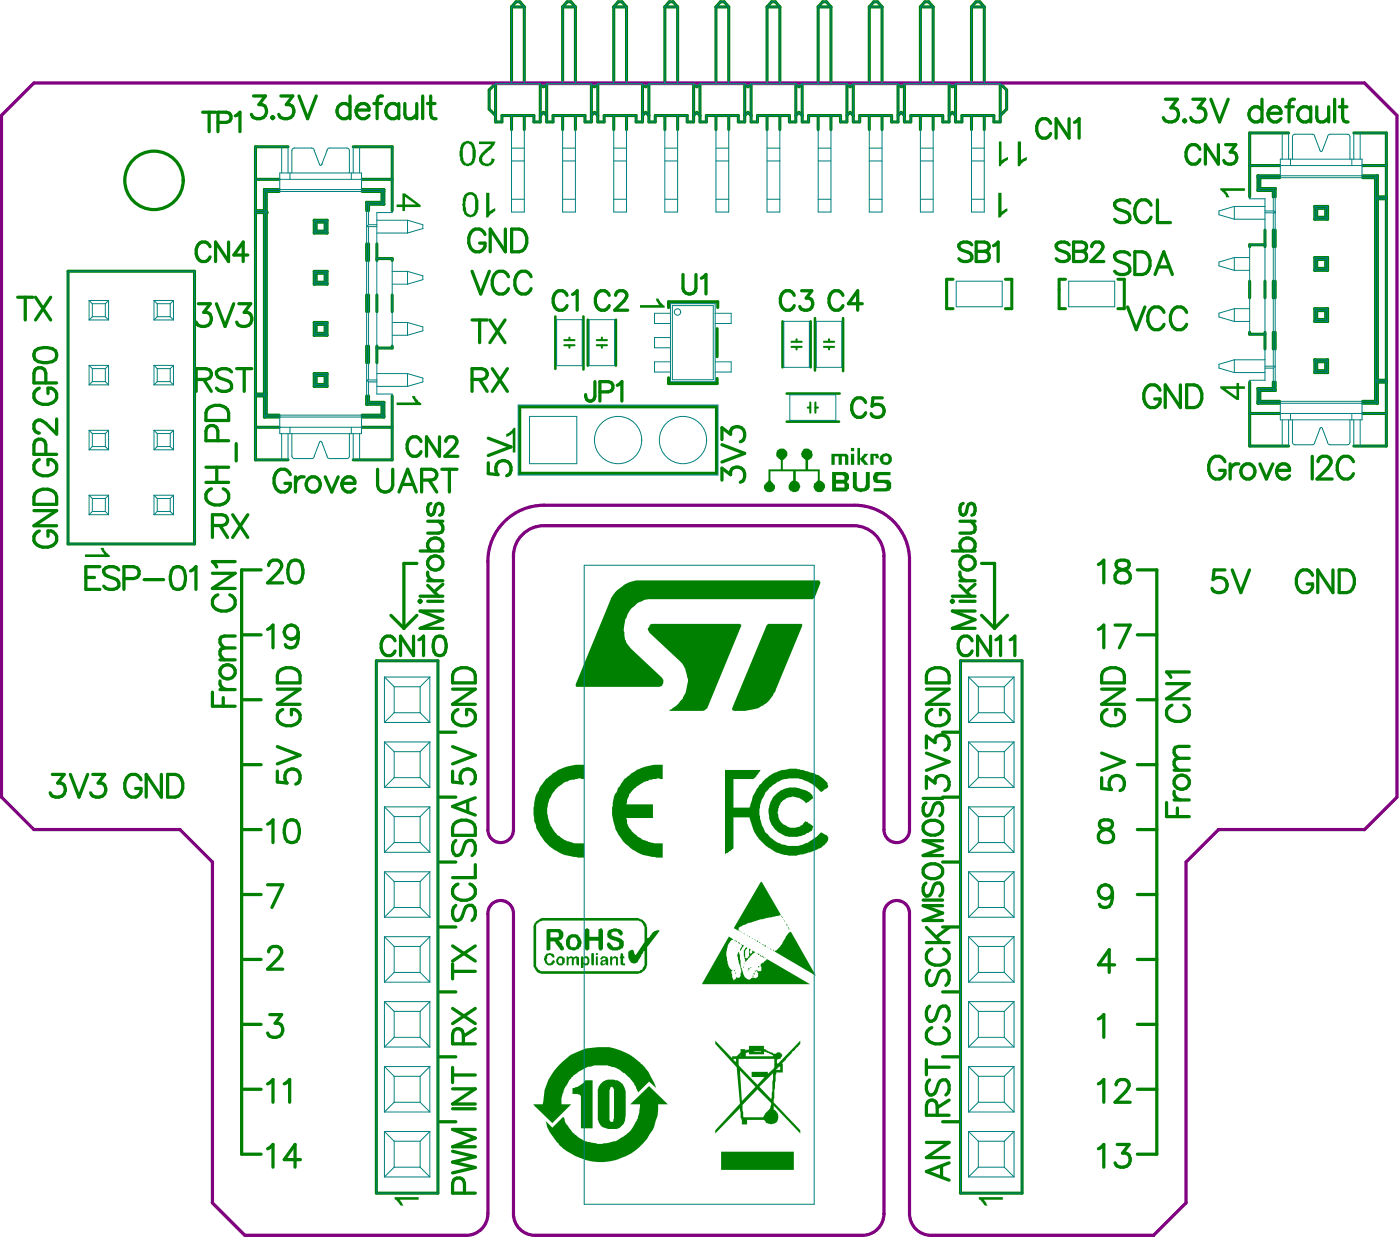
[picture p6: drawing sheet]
<svg xmlns="http://www.w3.org/2000/svg" width="182mm" height="161mm" viewBox="0 0 182 161" stroke-linecap="round" stroke-linejoin="round" font-family="sans-serif">
<g fill="none" stroke="#008000" stroke-width=".4">
<path d="M37.5 19.1h-4.2v40.8h4.2M46 19.1h5.1v8.3M64.6 10.9v5h.8v-.9h4.2v.9h.8v-5M64.6 10.9h5.8M64.6 10.9l-.9 .8v2.5l.9 .8M66.6 .9h1.7M66.6 .9l.6-.7h.5l.6 .7M66.6 .9v10M66.6 15v1.9M68.3 .9v10M68.3 15v1.9M70.4 15l.4-.4 .4 .4"/>
<path d="M70.4 10.9l.4 .4 .4-.4M71.2 10.9v5h.8v-.9h4.2v.9h.8v-5M71.2 10.9h5.8M73.3 .9h1.7M73.3 .9l.6-.7h.5l.6 .7M73.3 .9v10M73.3 15v1.9M75 .9v10M75 15v1.9M77 10.9l.5 .4 .4-.4M77 15l.5-.4 .4 .4M77.9 10.9v5h.8v-.9h4.2v.9h.8v-5"/>
<path d="M77.9 10.9h5.8M80 .9h1.6M80 .9l.5-.7h.5l.6 .7M80 .9v10M80 15v1.9M81.6 .9v10M81.6 15v1.9M83.7 10.9l.4 .4 .4-.4M83.7 15l.4-.4 .4 .4M84.5 10.9v5h.9v-.9h4.1v.9h.9v-5M84.5 10.9h5.9M86.6 .9h1.7"/>
<path d="M86.6 .9l.6-.7h.5l.6 .7M86.6 .9v10M86.6 15v1.9M88.3 .9v10M88.3 15v1.9M90.4 10.9l.4 .4 .4-.4M90.4 15l.4-.4 .4 .4M91.2 10.9v5h.8v-.9h4.2v.9h.8v-5M91.2 10.9h5.8M93.3 .9h1.6M93.3 .9l.6-.7h.5l.5 .7M93.3 .9v10"/>
<path d="M93.3 15v1.9M94.9 .9v10M94.9 15v1.9M97 10.9l.4 .4 .4-.4M97 15l.4-.4 .4 .4M97.8 10.9v5h.9v-.9h4.1v.9h.9v-5M97.8 10.9h5.9M99.9 .9h1.7M99.9 .9l.6-.7h.5l.6 .7M99.9 .9v10M99.9 15v1.9M101.6 .9v10"/>
<path d="M101.6 15v1.9M103.7 10.9l.4 .4 .4-.4M103.7 15l.4-.4 .4 .4M104.5 10.9v5h.8v-.9h4.2v.9h.8v-5M104.5 10.9h5.8M106.6 .9h1.7M106.6 .9l.6-.7h.5l.6 .7M106.6 .9v10M106.6 15v1.9M108.3 .9v10M108.3 15v1.9M110.3 10.9l.4 .4 .5-.4"/>
<path d="M110.3 15l.4-.4 .5 .4M111.2 10.9v5h.8v-.9h4.2v.9h.8v-5M111.2 10.9h5.8M113.2 .9h1.7M113.2 .9l.6-.7h.5l.6 .7M113.2 .9v10M113.2 15v1.9M114.9 .9v10M114.9 15v1.9M117 10.9l.4 .4 .4-.4M117 15l.4-.4 .4 .4M117.8 10.9v5h.9v-.9h4.1v.9h.8v-5"/>
<path d="M117.8 10.9h5.8M119.9 .9h1.7M119.9 .9l.6-.7h.5l.6 .7M119.9 .9v10M119.9 15v1.9M121.6 .9v10M121.6 15v1.9M123.6 10.9l.5 .4 .4-.4M123.6 15l.5-.4 .4 .4M124.5 10.9v5h.8v-.9h4.2v.9h.8v-5M124.5 10.9h5.8M126.6 .9h1.6"/>
<path d="M126.6 .9l.5-.7h.5l.6 .7M126.6 .9v10M126.6 15v1.9M128.2 .9v10M128.2 15v1.9M130.3 10.9l.8 .8v2.5l-.8 .8M8.9 35.3h16.4v35.5h-16.4zM33.3 23.4h3.1M33.3 27.7h1.4M33.3 27.4h1.1M34.4 24.7l.3 .2v29.2l-.3 .2M34.4 24.9h2"/>
<path d="M34.4 27.7v23.6M40.9 35.3h1.7M40.9 28.7v1.6M40.9 35.3v1.7M40.9 28.7h1.7M40.9 30.3h1.7M40.9 28.7l.3 .2M40.9 37h1.7M40.9 35.3l.3 .3M41.2 28.9v1.2M41.2 35.6v1.2M41.2 30.1l-.3 .2"/>
<path d="M41.2 30.1h1.2M41.2 28.9h1.2M41.2 36.8l-.3 .2M41.2 36.8h1.2M41.2 35.6h1.2M42.4 28.9v1.2M42.4 35.6v1.2M42.4 30.1l.2 .2M42.4 36.8l.2 .2M42.6 28.7v1.6M42.6 35.3v1.7M42.6 28.7l-.2 .2"/>
<path d="M42.6 35.3l-.2 .3M47.2 24.7h2.8M47.2 24.9h2.8M48 26.6v.8M49.8 24.9v1.5h-2v1M124.2 36.4h-.9v3.8h.9M131 36.4h.8v3.8h-.8M138.8 36.4h-.8v3.8h.8M145.6 36.4h.9v3.8h-.9M33.3 55.6h3.1M33.3 51.3h1.4l-.3 .3M33.3 51.6h1.1"/>
<path d="M34.4 54.3h2M34.4 54.1h2M34.4 51.6v2.7M40.9 48.7h1.7M40.9 42v1.7M40.9 48.7v1.6M40.9 50.3h1.7M40.9 48.7l.3 .2M40.9 42l.3 .2M40.9 43.7h1.7M40.9 42h1.7M41.2 50.1l-.3 .2"/>
<path d="M41.2 50.1h1.2M41.2 42.2v1.2M41.2 48.9v1.2M41.2 48.9h1.2M41.2 43.4l-.3 .3M41.2 42.2h1.2M41.2 43.4h1.2M42.4 42.2v1.2M42.4 48.9v1.2M42.4 50.1l.2 .2M42.4 43.4l.2 .3M42.6 42v1.7"/>
<path d="M42.6 48.7v1.6M42.6 48.7l-.2 .2M42.6 42l-.2 .2M47.2 55.6h3.9M47.2 54.3h2.8M47.2 54.1h2.8M47.8 52.6h2M47.8 51.6v1M48 52.4l-.2 .2M48 52.4h2M48 51.6v.8M49.8 52.6v1.5l.2 .2"/>
<path d="M50 52.4l-.2 .2M50 52.4v1.9M51.1 51.6v8.3h-5.1M67.7 53h25.6v8.6h-25.6zM87.1 49.2v.8h6.3v-.7M93.4 42.8v3.7M93.5 40v-.7h-6.4v.8"/>
</g>
<g fill="none" stroke="#008000" stroke-width=".42">
<path d="M34 74.2h-2.5v76.1h2.5M54.3 73.4h-1.7v8.4M127.9 73.4h1.7v8.4M148.2 74.2h2.5v76.1h-2.5M31.5 82.7h2.5M31.5 91.1h2.5M31.5 99.6h2.5M50.9 80.1l1.7 1.7M54.3 80.1l-1.7 1.7M57.3 95.4h2.1M122.8 95.4h2.1M127.9 80.1l1.7 1.7"/>
<path d="M131.3 80.1l-1.7 1.7M148.2 82.7h2.5M148.2 91.1h2.5M148.2 99.6h2.5M31.5 116.5h2.5M31.5 108h2.5M57.3 103.8h2.1M57.3 112.3h2.1M122.8 103.8h2.1M122.8 112.3h2.1M148.2 116.5h2.5M148.2 108h2.5"/>
<path d="M31.5 133.4h2.5M31.5 124.9h2.5M57.3 137.6h2.1M57.3 129.2h2.1M57.3 120.7h2.1M122.8 137.6h2.1M122.8 129.2h2.1M122.8 120.7h2.1M148.2 133.4h2.5M148.2 124.9h2.5M31.5 141.9h2.5M57.3 146.1h2.1"/>
<path d="M122.8 146.1h2.1M148.2 141.9h2.5"/>
</g>
<g fill="none" stroke="#008000" stroke-width=".27">
<path d="M73.5 44.3h1.3M73.5 45h1.3M74.2 44v.3M74.2 45v.3M77.7 44.3h1.4M77.7 45h1.4M78.4 44v.3M78.4 45v.3M103.1 44.5h1.3M103.1 45.2h1.3M103.8 44.2v.3M103.8 45.2v.3"/>
<path d="M105.2 53.1h.4M105.6 52.4v1.3M106.2 53.1h.4M106.2 52.4v1.3M107.3 44.5h1.4M107.3 45.2h1.4M108 44.2v.3M108 45.2v.3"/>
</g>
<path d="M72.3 41.2v6.8M76 41.2v6.9M76.6 41.6v6M80.2 41.6v6M101.9 41.8v6M102.5 51.2h6.9M102.5 54.9h6.8M105.6 41.8v6M106.2 41.4v6.9M109.8 41.4v6.9" fill="none" stroke="#008000" stroke-width=".33"/>
<circle cx="34.7" cy="27.7" r=".2" fill="#008000"/>
<g fill="none" stroke="#008000" stroke-width=".4">
<path d="M167.9 17.3h-5.1v8.3M176.4 17.3h4.2v40.8h-4.2M36.4 24.7h-2v2.7l.3 .3M47.2 23.4h3.9M47.8 26.4l.2 .2h2M47.8 31.8v2.1M47.8 38.4v2.2M48 31.8v2.1M48 38.4v2.2M49.1 31.8v2.1M49.1 38.4v2.2M49.1 33.7h2v.2"/>
<path d="M49.8 24.9l.2-.2v1.9M49.8 26.4l.2 .2M51.1 38.4v2.2M162.8 21.6h3.9M163.9 24.8h2M163.9 22.9l.2 .2v1.5M163.9 22.9v1.9M163.9 22.9h2.8M163.9 23.1h2.8M164.1 24.6l-.2 .2M164.1 24.6h2M165.9 24.8v.8"/>
<path d="M166.1 24.6l-.2 .2M166.1 24.6v1M171.3 28.5h1.7M171.3 26.9h1.7M171.3 26.9v1.6M171.3 33.5v1.7M171.3 26.9l.2 .2M171.3 33.5l.2 .3M171.3 33.5h1.7M171.3 35.2h1.7M171.5 28.3l-.2 .2M171.5 27.1v1.2"/>
<path d="M171.5 33.8v1.2M171.5 27.1h1.2M171.5 28.3h1.2M171.5 35l-.2 .2M171.5 35h1.2M171.5 33.8h1.2M172.7 27.1v1.2M172.7 33.8v1.2M172.7 28.3l.3 .2M172.7 35l.3 .2M173 26.9v1.6M173 33.5v1.7"/>
<path d="M173 26.9l-.3 .2M173 33.5l-.3 .3M177.5 21.6h3.1M177.5 22.9h1.9M177.5 23.1h1.9M179.4 22.9l-.2 .2v29.2l.2 .2M179.4 22.9v2.7M179.4 25.9v23.6M179.4 25.6l-.2 .3h1.4M179.4 25.6h1.2M47.8 45.1v2.1M48 45.1v2.1"/>
<path d="M49.1 45.1v2.1M51.1 45.1v.2h-2M162.8 49.8v8.3h5.1M163.9 52.5h2.8M163.9 52.3h2.8M165.9 49.8v.8M166.1 49.8v1h-2v1.5M171.3 40.2v1.7M171.3 46.9v1.6M171.3 48.5h1.7M171.3 46.9h1.7M171.3 46.9l.2 .2"/>
<path d="M171.3 41.9h1.7M171.3 40.2h1.7M171.3 40.2l.2 .2M171.5 40.4v1.2M171.5 47.1v1.2M171.5 48.3l-.2 .2M171.5 47.1h1.2M171.5 48.3h1.2M171.5 41.6l-.2 .3M171.5 40.4h1.2M171.5 41.6h1.2M172.7 40.4v1.2"/>
<path d="M172.7 47.1v1.2M172.7 48.3l.3 .2M172.7 41.6l.3 .3M173 40.2v1.7M173 46.9v1.6M173 46.9l-.3 .2M173 40.2l-.3 .2M177.5 52.3h1.9M177.5 53.8h3.1M179.2 49.5h1.4M179.4 49.8h1.2"/>
</g>
<circle cx="179.2" cy="49.5" r=".2" fill="#008000"/>
<g fill="none" stroke="#008000" stroke-width=".4">
<path d="M162.8 36.6v2.2M164.8 30v2.1M164.8 36.6v2.2M164.8 31.9h-2v.2M165.9 30v2.1M165.9 36.6v2.2M166.1 30v2.1M166.1 36.6v2.2M162.8 53.8h3.9M162.8 43.3v.2h2M163.9 50.6v1.9l.2-.2M163.9 50.6l.2 .2"/>
<path d="M163.9 50.6h2l.2 .2M164.8 43.3v2.1M165.9 43.3v2.1M166.1 43.3v2.1M179.2 49.5l.2 .3v2.7h-1.9M49 86h8.1v69.4h-8.1zM125.1 86h8.1v69.4h-8.1z"/>
</g>
<g fill="#008000">
<path d="M62.4 18.4h2.1a1.96 1.96 0 0 1-.8 1.2l-.5 .5a.65 .65 0 0 0-.4 .6 .65 .65 0 0 0 .4 .6h.1a.6 .6 0 0 0 .7-.7l.4 .1a.97 .97 0 0 1-1 .9h-.1a.93 .93 0 0 1-.7-1.4l.8-.9 .5-.4v-.1h-1.5z"/>
<path d="M63.3 25.1h.5v2.5l.4-.3v-.1l.3-.1v.4l-.3 .2a.78 .78 0 0 0-.6 .6h-.3z"/>
<path d="M132.6 18.4h.4v2.5l.2-.2 .6-.2v.3l-.8 .5-.2 .3h-.2z"/>
<path d="M130.1 18.4h.4v2.5l.5-.3v-.1h.3v.3l-.7 .4-.2 .4h-.3z"/>
<path d="M130 25.1h.5v2.5l.3-.2 .1-.2 .3-.1v.4l-.5 .3-.4 .5h-.3z"/>
<path d="M11.1 72.2h2.5l-.5-.8h.4l.1 .3 .3 .3 .4 .3v.2h-3.2z"/>
<path d="M60.5 18.9a2.91 2.91 0 0 0 0 2.1 .45 .45 0 0 0 .5 .3 .45 .45 0 0 0 .4-.3h.1v-.3a2.55 2.55 0 0 0-.2-1.8 .51 .51 0 0 0-.8 0zM60.1 18.8l.4-.3a.62 .62 0 0 1 .7-.1h.1a.97 .97 0 0 1 .6 1l.1 .1a2.43 2.43 0 0 1-.4 1.8 .95 .95 0 0 1-1.5-.1v-.1a.63 .63 0 0 1-.1-.6l-.1-.1v-.7z"/>
<path d="M60.9 25.5a2.39 2.39 0 0 0-.2 1.8v.1a.54 .54 0 0 0 .4 .5 .54 .54 0 0 0 .6-.3h.1l.1-.3v-.5a1.54 1.54 0 0 0-.3-1.4 .52 .52 0 0 0-.7 .1zM60.5 25.4a.97 .97 0 0 1 1.1-.3 .97 .97 0 0 1 .6 .9h.1v.4a1.83 1.83 0 0 1-.3 1.6l-.2 .2a.92 .92 0 0 1-1.3-.5l-.2-.3v-.6l-.1-.1 .1-.3a.96 .96 0 0 1 .2-.9z"/>
<path d="M110.9 58.3h.4v.5h-.4zM113.4 59.1h1v.2h.1v.4h-.4v-.3l-.3-.1v1.2h-.4zM115.1 59.5v.2a.37 .37 0 0 0 .3 .5 .37 .37 0 0 0 .4-.4v-.1a.38 .38 0 0 0-.3-.3 .38 .38 0 0 0-.4 .1zM111.7 58.3h.3v1.4l.6-.6h.5l-.6 .7 .6 .7h-.5l-.4-.4-.1-.2h-.1v.6h-.3zM110.9 59.1h.4v1.4h-.4zM108.3 59.1h2l.2 .2v1.2h-.4v-1l-.1-.1h-.3v1.1h-.5v-1.1h-.5v1.1h-.4zM114.7 59.4a.96 .96 0 0 1 1.3-.1 .79 .79 0 0 1-.5 1.2 .79 .79 0 0 1-.8-1.1zM101.3 58.6a.73 .73 0 0 1 1.1 0 .73 .73 0 0 1-.2 1.1l-.2 .2v1.2h2.9v-1.2v-.1a.66 .66 0 0 1-.3-1.1v-.1a.83 .83 0 0 1 1.1 .1 .78 .78 0 0 1-.4 1.2v1.2h1.5v1.5a.82 .82 0 0 1 .6 1.1 .72 .72 0 0 1-1.1 .3 .72 .72 0 0 1-.1-1.1l.3-.3v-1.2h-2.8v1.2a.74 .74 0 0 1 .5 1 .74 .74 0 0 1-1.1 .4 .74 .74 0 0 1-.2-1.1v-.1l.4-.2v-1.2h-2.9v1.2l.1 .2a.7 .7 0 0 1 .4 .9 .72 .72 0 0 1-1 .3 .72 .72 0 0 1-.3-.9l.5-.5v-1.5h1.6v-1.2l-.3-.3a.46 .46 0 0 1-.3-.6zM108.9 61.9v.6h1l.1-.1v-.3l-.2-.2zM108.9 63v.5h1.1v-.4l-.1-.1zM111.1 61.5h.5v1.7l.1 .3 .2 .1h.6l.2-.2 .1-.2v-1.7h.5v1.9a.95 .95 0 0 1-.9 .6 .92 .92 0 0 1-1.1-.3l-.2-.2zM113.9 61.6l.3-.1h1.8v.4h-1.4a.36 .36 0 0 0-.2 .6h1.4v.1a1.02 1.02 0 0 1 .3 1l-.3 .3-.3 .1h-1.7v-.4h1.5l.2-.1v-.4l-.3-.2h-.8a.58 .58 0 0 1-.7-.7zM108.4 61.5h1.5a.72 .72 0 0 1 .7 .5 .72 .72 0 0 1-.3 .7v.1a.51 .51 0 0 1 .3 .7v.2l-.3 .3h-1.9z"/>
</g>
<g fill="none" stroke="#008000" stroke-width=".42">
<path d="M33 12.5h1.6l-.9 1.1a.87 .87 0 0 1 1 .4 .87 .87 0 0 1-.1 1 1.07 1.07 0 0 1-1.9-.1M35.4 15.3l.1-.1 .2 .1-.2 .2zM36.6 12.5h1.5l-.8 1.1a.87 .87 0 0 1 .9 .4 .87 .87 0 0 1-.1 1 1.07 1.07 0 0 1-1.8-.1M38.9 12.5l1.2 3 1.1-3M45.6 13.9a.98 .98 0 0 0-1.7 .3 .98 .98 0 0 0 1.1 1.3l.6-.5M45.6 12.5v3M46.4 14.3a.93 .93 0 0 0 .5 1.1 .93 .93 0 0 0 1.2-.4M46.5 13.9a.82 .82 0 0 1 1-.4 .82 .82 0 0 1 .6 .8h-1.7zM48.7 13.5h1M49.8 12.5h-.2l-.3 .1-.2 .5v2.4M52 13.9a.98 .98 0 0 0-1.7 .3 .98 .98 0 0 0 1.1 1.3l.6-.5M52 13.5v2"/>
<path d="M52.7 13.5v1.4l.2 .4 .3 .2h.4l.3-.2 .4-.4M54.3 13.5v2M55.1 12.5v3M55.7 13.5h1M56.1 12.5v2.4l.1 .4 .3 .2h.3M151.8 12.9h1.6l-.9 1.1a.87 .87 0 0 1 1 .4 .87 .87 0 0 1-.1 1.1 1.07 1.07 0 0 1-1.8-.2M154.2 15.7l.1-.1 .2 .1-.2 .2zM155.4 12.9h1.5l-.8 1.1a.87 .87 0 0 1 .9 .4 .87 .87 0 0 1-.1 1.1 1.07 1.07 0 0 1-1.8-.2M157.7 12.9l1.2 3 1.1-3M164.4 14.3a.98 .98 0 0 0-1.7 .3 .98 .98 0 0 0 1.1 1.3l.6-.4M164.4 12.9v3M165.2 14.8a.93 .93 0 0 0 .5 1 .93 .93 0 0 0 1.2-.3"/>
<path d="M165.3 14.3a.82 .82 0 0 1 1-.4 .82 .82 0 0 1 .6 .9h-1.7zM167.5 13.9h1M168.6 12.9h-.2l-.3 .2-.2 .4v2.4M170.8 14.3a.98 .98 0 0 0-1.7 .3 .98 .98 0 0 0 1.1 1.3l.6-.4M170.8 13.9v2M171.5 13.9v1.4l.2 .4 .3 .2h.4l.3-.2 .4-.4M173.1 13.9v2M173.9 12.9v3M174.5 13.9h1M174.9 12.9v2.4l.2 .4 .2 .2h.3M2.3 38.7h2M3.3 38.7v3"/>
<path d="M4.6 38.7l2 3M6.6 38.7l-2 3M25.8 39.6h1.6l-.9 1.1a.87 .87 0 0 1 1 .4 .87 .87 0 0 1-.1 1 1.07 1.07 0 0 1-1.8-.2M28.2 39.6l1.1 2.9 1.1-2.9M31.1 39.6h1.6l-.9 1.1a.87 .87 0 0 1 .9 .4 .87 .87 0 0 1 0 1 1.07 1.07 0 0 1-1.9-.2M61.5 35.3l1.1 3 1.2-3M63.2 30.5a1.03 1.03 0 0 0-1-.7 1.03 1.03 0 0 0-1 .7 1.67 1.67 0 0 0 .7 2.3 1.01 1.01 0 0 0 1.3-1.1h-.7M65.8 29.8v3l-1.9-3v3M66.2 36a1.03 1.03 0 0 0-.9-.7 1.03 1.03 0 0 0-1 .7 1.67 1.67 0 0 0 .7 2.3 1.05 1.05 0 0 0 1.2-.7M66.7 29.8h.9a1.41 1.41 0 0 1 1 1.9 1.24 1.24 0 0 1-1 1.1h-.9zM69.2 36a1.03 1.03 0 0 0-1-.7 1.03 1.03 0 0 0-1 .7 1.67 1.67 0 0 0 .7 2.3 1.05 1.05 0 0 0 1.3-.7M146.9 40l1.1 2.9 1.2-2.9"/>
<path d="M147.2 33.2a1.3 1.3 0 0 0-2 0 .76 .76 0 0 0 .6 .9l.8 .2a.72 .72 0 0 1 .6 .6 .72 .72 0 0 1-.3 .7 1.36 1.36 0 0 1-1.7-.3M147.2 26.4a1.3 1.3 0 0 0-2 0 .76 .76 0 0 0 .6 .9l.8 .3a.72 .72 0 0 1 .6 .5 .72 .72 0 0 1-.3 .7 1.36 1.36 0 0 1-1.7-.2M147.8 32.8h1a1.41 1.41 0 0 1 1 1.8 1.24 1.24 0 0 1-1 1.1h-1zM150 26.7a1.03 1.03 0 0 0-1-.7 1.03 1.03 0 0 0-1 .7 1.67 1.67 0 0 0 .7 2.3 1.05 1.05 0 0 0 1.3-.7M150.5 35.7l1.1-2.9 1.1 2.9M150.8 26v3h1.7M150.9 34.8h1.4M4.6 45.7a2.29 2.29 0 0 1 2.6 0 .96 .96 0 0 1-.4 1.4 2.44 2.44 0 0 1-2.2-.3l-.2-.4zM5.1 50.5a1.03 1.03 0 0 0-.7 1 1.03 1.03 0 0 0 .7 1 1.67 1.67 0 0 0 2.3-.7 1.01 1.01 0 0 0-1.1-1.3v.7M5.1 59.8a1.03 1.03 0 0 0-.7 1 1.03 1.03 0 0 0 .7 1 1.67 1.67 0 0 0 2.3-.7 1.01 1.01 0 0 0-1.1-1.3v.7M6 49.9v-1.3a.78 .78 0 0 0-.8-.7 .78 .78 0 0 0-.8 .7v1.3h3M6 59.2v-1.3a.78 .78 0 0 0-.8-.7 .78 .78 0 0 0-.8 .7v1.3h3"/>
<path d="M7.4 54.6v1.9l-1.4-1.4-.5-.3a.7 .7 0 0 0-1.1 .5v.5a.74 .74 0 0 0 .7 .6M25.6 49.4h1.2l.4-.1a.68 .68 0 0 0 0-1.2l-.4-.1h-1.2v3M26.5 49.4l1 1.6M27 53.4a1.8 1.8 0 0 1 2.6 0l.2 .4v1h-3v-1zM28.4 57.4v-1.3a.78 .78 0 0 0-.8-.7 .78 .78 0 0 0-.8 .7v1.3h3M30.2 48.4a1.3 1.3 0 0 0-2 0 .76 .76 0 0 0 .6 .9l.8 .3a.72 .72 0 0 1 .5 .5 .72 .72 0 0 1-.2 .7 1.36 1.36 0 0 1-1.7-.3M30.8 57.8v2.2M30.8 48h2M31.8 48v3M61.5 41.7h2M61.5 49.4h1.3l.4-.1a.68 .68 0 0 0 0-1.2l-.4-.1h-1.3v3M62.5 41.7v2.9"/>
<path d="M62.5 49.4l1 1.6M63.6 57.1l3 1.1-3 1.1M63.8 41.7l2 2.9M64.1 48l2 3M65.8 41.7l-2 2.9M66.1 48l-2 3M94.1 57.3v-1.6l1.1 .8a.87 .87 0 0 1 .4-.9 .87 .87 0 0 1 1 .1 1.07 1.07 0 0 1-.2 1.8M94.1 57.9l2.9 1.1-2.9 1.2M151.1 50.8a1.03 1.03 0 0 0-1-.7 1.03 1.03 0 0 0-.9 .7 1.67 1.67 0 0 0 .7 2.3 1.01 1.01 0 0 0 1.2-1.1h-.7M151.6 40.7a1.03 1.03 0 0 0-.9-.8 1.03 1.03 0 0 0-1 .8 1.67 1.67 0 0 0 .7 2.2 1.05 1.05 0 0 0 1.2-.7M153.8 50.1v3l-2-3v3M154.6 40.7a1.03 1.03 0 0 0-1-.8 1.03 1.03 0 0 0-1 .8 1.67 1.67 0 0 0 .7 2.2 1.05 1.05 0 0 0 1.3-.7"/>
<path d="M154.6 50.1h1a1.41 1.41 0 0 1 1 1.9 1.24 1.24 0 0 1-1 1.1h-1zM171 59.4v3M4.4 66.5h3l-3 2h3M4.6 64.3a1.8 1.8 0 0 1 2.6 0l.2 .4v1h-3v-1zM5.1 69.1a1.03 1.03 0 0 0-.7 1 1.03 1.03 0 0 0 .7 1 1.67 1.67 0 0 0 2.3-.7 1.01 1.01 0 0 0-1.1-1.3v.7M11.2 75.2h1.1M13 73.8h-1.8v3h1.8M15.5 74.2a1.3 1.3 0 0 0-2 0 .76 .76 0 0 0 .6 .9l.8 .2a.72 .72 0 0 1 .6 .6 .72 .72 0 0 1-.3 .7 1.36 1.36 0 0 1-1.7-.3M16.1 75.3h1.3a.78 .78 0 0 0 .7-.7 .78 .78 0 0 0-.7-.8h-1.3v3M18.8 75.5h2.5M22.6 73.9a.96 .96 0 0 1 1.4 .5 2.44 2.44 0 0 1-.3 2.2 .96 .96 0 0 1-1.4-.4 2.45 2.45 0 0 1 .3-2.3zM24.8 74.4l.3-.2 .4-.4v3"/>
<path d="M26.8 60.8h3M26.8 62.8h3M27.5 63.6a1.02 1.02 0 0 0-.7 1 1.02 1.02 0 0 0 .7 1 1.67 1.67 0 0 0 2.3-.7 1.05 1.05 0 0 0-.7-1.3M27.7 68.4h1.2l.5-.1a.68 .68 0 0 0 0-1.1l-.5-.2h-1.2v3M27.7 74.7h2.9l-2.9 1.9h2.9M28.2 60.8v2M28.4 77.5a1.03 1.03 0 0 0-.8 .9 1.03 1.03 0 0 0 .8 1 1.67 1.67 0 0 0 2.2-.7 1.05 1.05 0 0 0-.7-1.2M28.7 68.4l.9 1.6M30.3 67l2 3M30.6 73.1h-2.9l.4 .5 .1 .2M32.3 67l-2 3M35 73.7a.73 .73 0 0 1 .6-.8h.5a.72 .72 0 0 1 .5 1.2l-.3 .4-1.4 1.4h1.9"/>
<path d="M37.8 61.8a1.03 1.03 0 0 0-1-.7 1.03 1.03 0 0 0-1 .7 1.67 1.67 0 0 0 .8 2.3 1.01 1.01 0 0 0 1.2-1.2h-.7M37.9 73.1a.96 .96 0 0 1 1.4 .4 2.44 2.44 0 0 1-.3 2.3 .96 .96 0 0 1-1.4-.5 2.45 2.45 0 0 1 .3-2.2zM38.5 62.1v2M39.6 62.1a.95 .95 0 0 0-1.1 .8M40 62.5a.98 .98 0 0 1 1.7 .3 .98 .98 0 0 1-1.1 1.3 1.03 1.03 0 0 1-.6-1.6zM42.4 62.1l.8 2 .9-2M44.5 62.9a.93 .93 0 0 0 .6 1.1 .93 .93 0 0 0 1.1-.4M44.7 62.5a.82 .82 0 0 1 .9-.4 .82 .82 0 0 1 .6 .8h-1.7zM49.2 61.1v2.1a1 1 0 0 0 1 .9 1 1 0 0 0 1-.9v-2.1M52 64.1l1.1-3 1.1 3M52.4 63.1h1.4M54.6 78.3l.1-.1 .2 .1-.2 .1z"/>
<path d="M54.7 77.6h3M54.7 71.8h3M54.9 62.5h1.3l.4-.1a.68 .68 0 0 0 0-1.1l-.4-.2h-1.3v3M55.7 78.3h2M55.7 76.2l1.4 1.4M55.7 75.6h2M55.7 74.5a.95 .95 0 0 0 .9 1.1M55.7 67.9h2M55.9 72.8a.97 .97 0 0 1 1.4-.2 .97 .97 0 0 1 0 1.5 .97 .97 0 0 1-1.2-.1 .97 .97 0 0 1-.2-1.2zM55.9 62.5l1 1.6M56.1 65.6l-.2 .1-.2 .4v.4l.2 .5 .2 .1 .3-.1 .4-1.3 .5-.1 .3 .1 .1 .4v.4l-.1 .5-.3 .1M56.1 71.8a.98 .98 0 0 1 .3-1.7 .98 .98 0 0 1 1.3 1.1l-.4 .6"/>
<path d="M57.1 67.9l.5 .4 .1 .3v.4l-.1 .3-.5 .1h-1.4M57.6 61.1h1.9M57.7 79.6h-3l3 1.1-3 1.1h3M57.7 76.1l-1.1 1M58.5 61.1v3M63.6 60.3v1.4l1.3 .1a1.05 1.05 0 0 1 0-1.5 1.05 1.05 0 0 1 1.5 .1 1.08 1.08 0 0 1-.4 1.6M94.1 62.5v-1.5l1.1 .8a.87 .87 0 0 1 .4-.9 .87 .87 0 0 1 1 .1 1.07 1.07 0 0 1-.2 1.8M123.9 78.3l.2-.1 .1 .1-.1 .1zM124.1 77.6h2.9M124.1 71.8h2.9M125.1 78.3h1.9M125.1 75.6h1.9"/>
<path d="M125.1 67.9h1.9M125.1 76.2l1.4 1.4M125.1 74.5a.95 .95 0 0 0 .8 1.1M125.2 72.8a.97 .97 0 0 1 1.5-.2 .97 .97 0 0 1-.1 1.5 .97 .97 0 0 1-1.2-.1 .97 .97 0 0 1-.2-1.2zM125.5 65.6l-.3 .1-.1 .4v.4l.1 .5 .3 .1 .3-.1 .4-1.3 .4-.1 .3 .1 .1 .4v.4l-.1 .5-.3 .1M125.5 71.8a.98 .98 0 0 1 .2-1.7 .98 .98 0 0 1 1.3 1.1l-.4 .6M126.5 67.9l.4 .4 .1 .3v.4l-.1 .3-.4 .1h-1.4M127 79.6h-2.9l2.9 1.1-2.9 1.1h2.9M127 76.1l-1.1 1M143.1 73.5l.3-.1 .4-.5v3M145.5 73.1a.6 .6 0 0 0 .3 1l.6 .1a.85 .85 0 0 1 .8 .8 .85 .85 0 0 1-.7 .9h-.5a.85 .85 0 0 1-.8-.9 .85 .85 0 0 1 .9-.8l.6-.1a.6 .6 0 0 0 .3-1l-.5-.2h-.5zM159.6 74.2h-1.4l-.2 1.3a1.05 1.05 0 0 1 1.6 0 1.05 1.05 0 0 1-.2 1.5 1.08 1.08 0 0 1-1.5-.4"/>
<path d="M159.6 60.1a1.03 1.03 0 0 0-1-.7 1.03 1.03 0 0 0-1 .7 1.67 1.67 0 0 0 .7 2.3 1.01 1.01 0 0 0 1.3-1.1h-.7M160.3 60.4v2M160.5 74.2l1.2 3 1.1-3M161.4 60.4a.95 .95 0 0 0-1.1 .9M161.8 60.8a.98 .98 0 0 1 1.7 .3 .98 .98 0 0 1-1.1 1.3 1.03 1.03 0 0 1-.6-1.6zM164.1 60.4l.9 2 .8-2M166.3 61.3a.93 .93 0 0 0 .6 1 .93 .93 0 0 0 1.1-.3M166.4 60.8a.82 .82 0 0 1 1-.4 .82 .82 0 0 1 .6 .9h-1.7zM171 74.9a1.03 1.03 0 0 0-1-.7 1.03 1.03 0 0 0-1 .7 1.67 1.67 0 0 0 .7 2.3 1.01 1.01 0 0 0 1.3-1.2h-.7M171.7 60.1a.73 .73 0 0 1 .6-.7h.5a.72 .72 0 0 1 .5 1.1l-.3 .5-1.4 1.4h1.9M173.6 74.2v3l-1.9-3v3M174.5 74.2h1a1.41 1.41 0 0 1 .9 1.8 1.24 1.24 0 0 1-.9 1.2h-1z"/>
<path d="M176.3 60.1a1.03 1.03 0 0 0-1-.7 1.03 1.03 0 0 0-1 .7 1.67 1.67 0 0 0 .8 2.3 1.05 1.05 0 0 0 1.2-.7M27.7 90.1v1.9h2.9M28.7 89.8h1.9M28.7 88.7a.95 .95 0 0 0 .8 1.1M28.7 85.9h1.9M28.8 87a.97 .97 0 0 1 1.5-.2 .97 .97 0 0 1-.1 1.5 .97 .97 0 0 1-1.2-.1 .97 .97 0 0 1-.2-1.2zM29.1 90.8v1.2M29.2 84.4l-.4 .1-.1 .3v.4l.1 .3 .4 .4M29.2 84.4h1.4M30.6 82.8h-1.4l-.4 .2-.1 .3v.4l.1 .3 .4 .4M34.9 82l.2-.2 .5-.4v3M36.1 89.7h3l-3 2h3"/>
<path d="M36.1 97.2l3 1.2-3 1.1M36.3 87.5a1.8 1.8 0 0 1 2.6 0l.2 .4v1h-3v-1zM36.8 92.4a1.03 1.03 0 0 0-.7 1 1.03 1.03 0 0 0 .7 1 1.67 1.67 0 0 0 2.3-.7 1.01 1.01 0 0 0-1.1-1.3v.7M38.9 82.4v.7l-.2 .7a.96 .96 0 0 1-1.4 .4l-.1-.3M59 89.7h2.9l-2.9 2h2.9M59 97.2l2.9 1.2-2.9 1.1M59.1 87.5a1.8 1.8 0 0 1 2.7 0l.1 .4v1h-2.9v-1zM59.7 92.4a1.03 1.03 0 0 0-.8 1 1.03 1.03 0 0 0 .8 1 1.67 1.67 0 0 0 2.2-.7 1.01 1.01 0 0 0-1.1-1.3v.7M120.7 89.7h2.9l-2.9 2h2.9M120.7 97.4v-1.5l1.1 .8a.87 .87 0 0 1 .4-.9 .87 .87 0 0 1 1 .1 1.07 1.07 0 0 1-.1 1.8M120.7 98.1l2.9 1.1-2.9 1.1M120.8 87.5a1.8 1.8 0 0 1 2.7 0l.1 .4v1h-2.9v-1z"/>
<path d="M121.4 92.4a1.03 1.03 0 0 0-.8 1 1.03 1.03 0 0 0 .8 1 1.67 1.67 0 0 0 2.2-.7 1.01 1.01 0 0 0-1.1-1.3v.7M143.1 82l.3-.2 .4-.4v3M143.5 89.7h3l-3 2h3M143.5 98.1l3 1.1-3 1.1M143.7 87.5a1.8 1.8 0 0 1 2.6 0l.2 .4v1h-3v-1zM144.2 92.4a1.03 1.03 0 0 0-.7 1 1.03 1.03 0 0 0 .7 1 1.67 1.67 0 0 0 2.3-.7 1.01 1.01 0 0 0-1.2-1.3v.7M145.3 81.4h1.9l-1.4 3M152 89h2.9l-2.9 2h2.9M152.7 91.8a1.03 1.03 0 0 0-.8 1 1.03 1.03 0 0 0 .8 1 1.67 1.67 0 0 0 2.2-.7 1.05 1.05 0 0 0-.7-1.3M153.5 98.8l-.4 .1-.1 .3v.4l.1 .3 .4 .4M153.5 98.8h1.4M154.9 97.2h-1.4l-.4 .1-.1 .3v.4l.1 .3 .4 .5"/>
<path d="M154.9 87.5h-2.9l.4 .4 .1 .3M6.8 100.8h1.6l-.9 1.2a.87 .87 0 0 1 1 .4 .87 .87 0 0 1-.1 1 1.07 1.07 0 0 1-1.9-.2M9.2 100.8l1.1 3 1.1-3M12.1 100.8h1.5l-.8 1.2a.87 .87 0 0 1 .9 .4 .87 .87 0 0 1-.1 1 1.07 1.07 0 0 1-1.8-.2M18.4 101.6a1.03 1.03 0 0 0-1-.8 1.03 1.03 0 0 0-1 .8 1.67 1.67 0 0 0 .7 2.2 1.01 1.01 0 0 0 1.3-1.1h-.7M21 100.8v3l-2-3v3M21.8 100.8h1a1.41 1.41 0 0 1 1 1.9 1.24 1.24 0 0 1-1 1.1h-1zM34.9 115.2h1.9l-1.4 3M34.9 107.3l.2-.1 .5-.4v2.9M36.1 100.4v1.4l1.3 .2a1.05 1.05 0 0 1 0-1.6 1.05 1.05 0 0 1 1.5 .2 1.08 1.08 0 0 1-.4 1.5M37.5 106.9a.96 .96 0 0 1 1.4 .4 2.44 2.44 0 0 1-.3 2.3 .96 .96 0 0 1-1.4-.4 2.44 2.44 0 0 1 .3-2.3zM59 100.4v1.4l1.2 .2a1.05 1.05 0 0 1 0-1.6 1.05 1.05 0 0 1 1.6 .2 1.08 1.08 0 0 1-.4 1.5"/>
<path d="M59.1 107.4a1.8 1.8 0 0 1 2.7 0l.1 .4v1h-2.9v-1zM59.4 117.9a1.3 1.3 0 0 0 0 2 .76 .76 0 0 0 .8-.6l.3-.8a.72 .72 0 0 1 .6-.6 .72 .72 0 0 1 .7 .3 1.36 1.36 0 0 1-.3 1.7M59.4 109.4a1.3 1.3 0 0 0 0 2 .76 .76 0 0 0 .8-.5l.3-.9a.72 .72 0 0 1 .6-.5 .72 .72 0 0 1 .7 .2 1.36 1.36 0 0 1-.3 1.7M59.7 115.1a1.03 1.03 0 0 0-.8 1 1.03 1.03 0 0 0 .8 1 1.67 1.67 0 0 0 2.2-.7 1.05 1.05 0 0 0-.7-1.3M60.9 104.3v1.4M61.9 112.6v1.7h-2.9M61.9 103.9l-2.9 1.1 2.9 1.1M120.3 104h2.5M120.3 117.2h2.5M120.4 107.3a1.48 1.48 0 0 1 2.4 .3 1.17 1.17 0 0 1-1.6 1.2 .97 .97 0 0 1-.8-1.5zM120.4 113a1.48 1.48 0 0 1 2.4 .2 1.17 1.17 0 0 1-1.6 1.2 .97 .97 0 0 1-.8-1.4zM120.6 104.5a1.11 1.11 0 0 0 0 1.7 .65 .65 0 0 0 .8-.4l.2-.8a.62 .62 0 0 1 .5-.4 .62 .62 0 0 1 .6 .2 1.16 1.16 0 0 1-.3 1.4"/>
<path d="M120.6 115a1.11 1.11 0 0 0 0 1.7 .65 .65 0 0 0 .8-.5l.2-.7a.62 .62 0 0 1 .5-.5 .62 .62 0 0 1 .6 .2 1.16 1.16 0 0 1-.3 1.5M120.7 102.7v-1.6l1.1 .9a.87 .87 0 0 1 .4-1 .87 .87 0 0 1 1 .1 1.07 1.07 0 0 1-.1 1.9M122.8 117.9h-2.5l2.5 1-2.5 1h2.5M122.8 109.5h-2.5l2.5 .9-2.5 1h2.5M143.4 106.9a.6 .6 0 0 0 .3 1l.5 .1a.85 .85 0 0 1 .9 .8 .85 .85 0 0 1-.7 .9h-.6a.85 .85 0 0 1-.7-.9 .85 .85 0 0 1 .8-.8l.6-.1a.6 .6 0 0 0 .3-1l-.4-.1h-.6zM143.5 101.3v1.4l1.3 .1a1.05 1.05 0 0 1 0-1.5 1.05 1.05 0 0 1 1.5 .1 1.08 1.08 0 0 1-.4 1.6M144.9 116.2v.7l-.1 .7a.96 .96 0 0 1-1.4 .4l-.2-.2M152 104.5v1.8h2.9M153 104.2h1.9M153 103a.95 .95 0 0 0 .8 1.2M153 100.3h1.9M153.1 101.4a.97 .97 0 0 1 1.5-.3 .97 .97 0 0 1-.1 1.5 .97 .97 0 0 1-1.2 0 .97 .97 0 0 1-.2-1.2z"/>
<path d="M153.4 105.2v1.1M35 124a.73 .73 0 0 1 .6-.7h.5a.72 .72 0 0 1 .5 1.1l-.3 .4-1.4 1.4h1.9M35.1 132.1h1.6l-.9 1.2a.87 .87 0 0 1 1 .4 .87 .87 0 0 1-.1 1 1.07 1.07 0 0 1-1.8-.2M59 125.5v2M59 139v2M59 140h2.9M59 131.3l2.9 2M59 126.5h2.9M59 123.2l2.9 2M60.4 135.9v-1.2l-.2-.5a.68 .68 0 0 0-1.1 0l-.1 .5v1.2h2.9M61.9 134l-1.5 .9M61.9 131.3l-2.9 2"/>
<path d="M61.9 123.2l-2.9 2M120.7 138v2M120.7 122.7h2.9M120.7 120.8l2 1.9M120.7 139h2.9M121.1 126.4a1.3 1.3 0 0 0 0 1.9 .76 .76 0 0 0 .9-.5l.2-.9a.72 .72 0 0 1 .6-.5 .72 .72 0 0 1 .7 .2 1.36 1.36 0 0 1-.3 1.7M121.1 131a1.3 1.3 0 0 0 0 2 .75 .75 0 0 0 .9-.6l.2-.8a.72 .72 0 0 1 .6-.6 .72 .72 0 0 1 .7 .3 1.36 1.36 0 0 1-.3 1.7M121.4 133.8a1.03 1.03 0 0 0-.8 1 1.03 1.03 0 0 0 .8 1 1.67 1.67 0 0 0 2.2-.7 1.05 1.05 0 0 0-.7-1.3M121.4 123.6a1.03 1.03 0 0 0-.8 1 1.03 1.03 0 0 0 .8 .9 1.67 1.67 0 0 0 2.2-.7 1.05 1.05 0 0 0-.7-1.2M123.6 120.8l-1.6 1.2M143.1 132.7l.3-.1 .4-.5v3M145.2 125.6h-2.1l1.4-1.9v2.9"/>
<path d="M34.9 141.1l.2-.1 .5-.4v2.9M34.9 149.6l.2-.1 .5-.5v3M37 141.1l.3-.1 .4-.4v2.9M39.1 151h-2.1l1.4-2v3M59 149.9l2.9 .7-2.9 .7 2.9 .7-2.9 .7M59 144.4h2.9M59 141.8h2.9l-2.9 2h2.9M60.5 155.4v-1.3a.78 .78 0 0 0-.8-.7 .78 .78 0 0 0-.7 .7v1.3h2.9M61.9 147.1h-2.9l2.9 1.1-2.9 1.1h2.9M120.7 148.8h2.9l-2.9 1.9h2.9M121.1 140.6a1.3 1.3 0 0 0 0 2 .76 .76 0 0 0 .9-.6l.2-.8a.72 .72 0 0 1 .6-.5 .72 .72 0 0 1 .7 .2 1.36 1.36 0 0 1-.3 1.7M122.1 145.2v-1.2l-.1-.5a.68 .68 0 0 0-1.2 0l-.1 .5v1.2h2.9"/>
<path d="M122.7 151.9v1.4M123.6 143.3l-1.5 .9M123.6 151.4l-2.9 1.2 2.9 1.1M143.1 149.6l.3-.1 .4-.5v3M143.1 141.1l.3-.1 .4-.4v2.9M145.4 141.3a.73 .73 0 0 1 .6-.7h.5a.72 .72 0 0 1 .5 1.1l-.3 .4-1.4 1.4h1.9M145.5 149h1.6l-.8 1.2a.87 .87 0 0 1 .9 .4 .87 .87 0 0 1-.1 1 1.07 1.07 0 0 1-1.8-.2"/>
<circle cx="37.9" cy="82.3" r=".92"/>
<circle cx="144" cy="116.1" r=".92"/>
</g>
<g fill="#008000">
<path d="M83.4 39.7h2.5l-.2-.4h-.1l-.2-.4h.4l.2 .4 .6 .5v.3h-3.2z"/>
<path d="M66 56.5h.1l.5-.4 .3-.4h.2v3.2h-.3v-2.4h-.2l-.1 .1-.5 .3z"/>
<path d="M51.7 52.4h2.4l-.4-.7v-.1h.3l.5 .6 .4 .3v.3h-3.2z"/>
<path d="M159 24.5h3.2v.4h-2.6l.6 .7v.1h-.5v-.2l-.3-.5-.4-.2z"/>
<path d="M51.4 155.9h3.1v.3h-2.4l.4 .8h.1h-.4l-.3-.4-.5-.4z"/>
<path d="M127.5 155.9h3.1v.3h-2.4l.4 .8h.1h-.4l-.3-.4-.5-.4z"/>
<path d="M52.8 25.6v1h1.4zM52.4 25.2h.4l2 1.5v.3h-2v.5h-.4v-.5h-.7v-.4h.7z"/>
<path d="M159.6 50.6l1.5 1.1v-1.1zM159 50.3h2.1v-.4h.3v.4h.8v.3h-.8v1.5h-.3l-2.1-1.5z"/>
<path d="M80.2 77l.9-.7a3.5 3.5 0 0 1 2.3-.7h23.3l.2 .2-.8 2.1-.2 .1h-21.3a3.4 3.4 0 0 0-2.6 1.6l-.2 .4a4.9 4.9 0 0 0-.4 3.3l.2 .4 .6 .8 4 3.8a.7 .7 0 0 1 .2 .8 .7 .7 0 0 1-.7 .3h-10.6h-.1v-.3l4.6-11.2zM99.9 81.3l.1-.1h4.4l.1 .1-3.5 8.6a4 4 0 0 1-1.6 1.9v.1h-.1a1.89 1.89 0 0 1-1.3 .5l-.9 .2h-1.5v-.1h-.2v-.3zM84.7 81.3l.2-.1h11.5l.2 .1-4.4 10.9-.6 .4h-4.3l-.1-.1 .2-.1a4.7 4.7 0 0 0 2.2-4l-.3-1.2-.4-.8-4.3-4.1-.2-.5z"/>
<path d="M81.4 101.4a6.6 6.6 0 0 1 4.9-1.8v1.9h-.3l-.1-.1h-.3l-.1 .1a1.96 1.96 0 0 0-1.4 .3h-.1l-.5 .2a4.8 4.8 0 0 0-1.6 1.5l-.3 1.2h3.5v1.8h-3.5a3.3 3.3 0 0 0 1.7 2.6 1.91 1.91 0 0 0 1.1 .5l.1 .1a4.3 4.3 0 0 0 1.8 .1v1.9a6.3 6.3 0 0 1-5.9-3.3 6.2 6.2 0 0 1-.2-5.1l.2-.3 .1-.4zM71.2 101.4a6.6 6.6 0 0 1 4.9-1.8v1.9h-.3l-.1-.1a4.5 4.5 0 0 0-4.2 2.8 4.3 4.3 0 0 0 1.2 4.6 4.7 4.7 0 0 0 3.4 1v1.9a6.3 6.3 0 0 1-5.9-3.3 1.7 1.7 0 0 1-.4-1.1l-.2-.4-.1-.8a6.1 6.1 0 0 1 1.4-4.4z"/>
<path d="M100.7 103.8a3.3 3.3 0 0 1 3.8-1 1.79 1.79 0 0 1 1.5 1.1l-.6 .5-.3 .1v.1h-.2v-.1a2.02 2.02 0 0 0-3.5 .7 2.02 2.02 0 0 0 2.5 2.5l.6-.2 .4-.6 .3 .1 .1 .2a.85 .85 0 0 1 .7 .5l-.1 .1a.72 .72 0 0 1-.7 .7 3.3 3.3 0 0 1-5-1.9v-.2a3.8 3.8 0 0 1 .5-2.6zM94.5 100.3h4.6l-.9 1.2h-2.6v3.7h2.1a6.6 6.6 0 0 1 2.4-4.1 5.4 5.4 0 0 1 5.3-.6l1.2 .4 .5 .3v.1a1.34 1.34 0 0 1 .8 1.2l-.3 .2-.2 .1-.1 .2-.2 .1a6.2 6.2 0 0 0-3-1.7h-.3a4 4 0 0 0-3.1 .8l-.2 .3a4.1 4.1 0 0 0-1.3 1.7 4.5 4.5 0 0 0 2.4 5.6 4.5 4.5 0 0 0 4.8-.8l.6-.6 .4 .2a.55 .55 0 0 1 .5 .6l-.3 .6-.7 .6a9.1 9.1 0 0 1-3 .9l-.1 .1a5.5 5.5 0 0 1-4.6-1.8 5.8 5.8 0 0 1-1.5-3.2h-2.1v4.1l-1.1 .8z"/>
<path d="M79.1 121.3l.3-.2h.2a1.1 1.1 0 0 1 1.2 0l.2 .1a.33 .33 0 0 1 .1 .4 .33 .33 0 0 1-.3 .2l-.4-.5h-.5l-.2 .2v.3l1.2 .5 .4 .3v.6l-.1 .2h-.1a.99 .99 0 0 1-.9 .4 .93 .93 0 0 1-1.1-.9l.2-.2 .5 .6a.64 .64 0 0 0 .9-.2v-.1a.6 .6 0 0 0-.7-.5l-.5-.2a.52 .52 0 0 1-.4-.8zM76.2 121.1a.32 .32 0 0 1 .3-.2 .32 .32 0 0 1 .3 .3v.8h1.2v-.8a.3 .3 0 0 1 .2-.3 .3 .3 0 0 1 .4 .3v2.4h-.1a.26 .26 0 0 1-.3 .2 .26 .26 0 0 1-.2-.3v-1h-1.2v1.1a.32 .32 0 0 1-.3 .2 .32 .32 0 0 1-.3-.3zM71.7 121.4v.7h.9l.2-.1a.38 .38 0 0 0 0-.4 .38 .38 0 0 0-.3-.2zM74.3 122.3l-.1 .2a.78 .78 0 0 0 .2 .8h.6h.1l.1-.5h.1l-.1-.3a.46 .46 0 0 0-.4-.4 .46 .46 0 0 0-.5 .2zM74 121.9a1.02 1.02 0 0 1 1.7 .5 .94 .94 0 0 1-.2 1 .94 .94 0 0 1-1 .3h-.3a1.21 1.21 0 0 1-.2-1.8zM71.2 121.1l.1-.1h1.4a.76 .76 0 0 1 .7 .7 .76 .76 0 0 1-.7 .8l.5 .4 .1 .3a.31 .31 0 0 1 .2 .3 .31 .31 0 0 1-.4 .3l-.1-.1-.8-1.1h-.5v.9a.25 .25 0 0 1-.2 .3 .25 .25 0 0 1-.3-.3zM69.9 120.3l-.1 .2v5.1a.89 .89 0 0 0 .6 .8v.1h12.7a.98 .98 0 0 0 .8-.6l.1-.2v-1.8h-.2l-.5 1a.75 .75 0 0 1-.8 .6l-.3-.1-.3-.7a1.06 1.06 0 0 1 .1-.9l.4-.1 .3 .6 .2 .1 1.1-1.7v-2l-.2-.2a.75 .75 0 0 0-.8-.6h-12.3l-.3 .1zM77.6 124.2a.16 .16 0 0 1 .3 0 .16 .16 0 0 1-.3 0zM79.5 124.6l.2-.1v.2h.1a.38 .38 0 0 1 .4-.2 .38 .38 0 0 1 .3 .3v.9h-.3v-.8v-.1a.4 .4 0 0 0-.4 .1 .4 .4 0 0 0-.1 .5v.3h-.1l-.1-.1zM73.8 124.5h.2l.1 .2 .4-.2 .2 .2a.38 .38 0 0 1 .4-.2 .38 .38 0 0 1 .3 .3v.9h-.1l-.2-.2v-.7h-.2l-.2 .2v.6v.1h-.2v-.9h-.3l-.1 .2v.6l-.3 .1zM71.1 124.3a.73 .73 0 0 1 1.1 .1v.3l-.2-.1a.35 .35 0 0 0-.5-.2 .35 .35 0 0 0-.2 .4 .39 .39 0 0 0 0 .5 .39 .39 0 0 0 .6 0l.1-.3h.2a.51 .51 0 0 1-.4 .7 .79 .79 0 0 1-.9-1zM75.7 124.6l.2-.1 .1 .2a.46 .46 0 0 1 .6-.1 .46 .46 0 0 1 .2 .6v.2l-.3 .3h-.4l-.1-.2v.6h-.3zM76 124.9v.5h.1a.24 .24 0 0 0 .3 .1 .24 .24 0 0 0 .1-.3v-.1a.28 .28 0 0 0-.1-.3 .28 .28 0 0 0-.4 .1zM72.8 124.9l-.1 .2a.34 .34 0 0 0 .2 .4 .34 .34 0 0 0 .3 0v-.6l-.1-.1zM78.5 125.3v.2h.1h.3v-.4zM80.8 124.2l.1-.1 .3 .1v.3l.1 .1v.2h-.1v.7h.2v.2h-.3l-.3-.2v-.7zM78.4 124.6a.54 .54 0 0 1 .6 0 .54 .54 0 0 1 .2 .6v.5h-.1l-.2-.2-.2 .1a.3 .3 0 0 1-.3 .1 .3 .3 0 0 1-.2-.2 .36 .36 0 0 1 .1-.4 .36 .36 0 0 1 .4-.1h.2v-.2l-.2-.1-.3 .3h-.2v-.2zM77.6 124.6l.1-.1 .2 .1v1.1l-.3-.1zM77 124.2l.1-.1 .3 .1v1.4l-.1 .1-.3-.1zM72.4 125.1a.6 .6 0 0 1 1.2 0 .6 .6 0 0 1-1.2 0zM69.8 120l.8-.5h12.4a1.49 1.49 0 0 1 1.3 1.3v1.5l.5-.6a1.03 1.03 0 0 1 1-.5h.1l-.1 .2h-.1l-1.4 1.9v2.4l-.1 .1a1.33 1.33 0 0 1-1.2 1h-12.4a1.16 1.16 0 0 1-1-.8l-.1-.1v-5.3z"/>
<path d="M72.7 138.8a7.4 7.4 0 0 1 3-2 8.4 8.4 0 0 1 4.4-.3 7.3 7.3 0 0 1 3.4 2.1l.6 .5a11.4 11.4 0 0 1 1.4 2.6l-.9-.8-1.5 1.4-.2-.6a2.87 2.87 0 0 0-1.1-1.5l-.5-.4a4.9 4.9 0 0 0-5.1-.6l-.9 .5a5.3 5.3 0 0 0-1.5 1.6l-.2 .4a4.5 4.5 0 0 0-.5 2.1h1.3l-2.4 2.5-2.5-2.4v-.1h1.2l.1-.3a7.1 7.1 0 0 1 1.9-4.7zM79.5 141.6l-.1 .3v3.9l.1 .2a.25 .25 0 0 0 .3 .1 .25 .25 0 0 0 .1-.3l.1-.1v-3.8a.34 .34 0 0 0-.2-.3 .34 .34 0 0 0-.3 0zM74.6 141.7h.2l.8-.3 .7-.7h.9v6.2h-1.5v-4.1l-.3-.3a.95 .95 0 0 0-.8 0zM78.2 141.2l.4-.3a2.38 2.38 0 0 1 2.5 .2l.4 1v3.1l-.1 .6a1.5 1.5 0 0 1-1.8 1.2 1.71 1.71 0 0 1-1.6-.7l-.1-.5v-4h.1v-.2zM71 146l1 .9 1.4-1.5 .3 .9 .5 .7a4.5 4.5 0 0 0 2.8 1.8l.7 .1a1.58 1.58 0 0 0 1.1 0h.2a5.1 5.1 0 0 0 3.6-2.4l.5-.9 .2-.7 .1-1.1h-1.3l2.5-2.4 2.4 2.4h-1.3a6.9 6.9 0 0 1-1.9 5.1 7.5 7.5 0 0 1-11.2-.1l-.1-.2a5.3 5.3 0 0 1-1.4-2.6z"/>
<path d="M97.9 136.5h1.3zM97.9 137h1.3l-.1-.1zM97.2 137.1v.5h3.5l-.1-.2-.4-.2v-.1l-.5-.1h-.2v.3h-1.9v-.3zM96.4 137.5l.1 .1zM95.5 137.9l.4 .4v-.4zM93.2 135.5l2.2 2.3v-.2h.6l.5-.6v-.4h.6l.1 .2 .3-.1 .1-.1v-.4h1.9v.4l1 .4 .2 .2a.38 .38 0 0 0 .5-.2h.4l.2 .2a.47 .47 0 0 1-.3 .7l-.3 .1v.5h.2l2.9-3v.4l-.3 .4-2 2-.1 .2 .1 .1v1.1h-.9l-.2 2.2v1.1l-.1 .1v.5l3.5 3.6v.4l-3.5-3.6v.5l.2 .1a1.04 1.04 0 0 1-.2 1.7 1.05 1.05 0 0 1-1.3-.5h-2.2v.6h-.7v-.6v-.2h-.1l-.1-1.3-3.2 3.3v-.4l3.2-3.5-.4-4.7-2.8-3.1zM101.1 139.2v.1h.5v-.4h-.1zM96.2 137.9v.8l.1 .1 2.4 2.5 .9-1h-1.7v-.7h2.1v.2l.9-.8v-1.1zM98.9 141.5l1.6 1.6 .1-1 .1-2.3zM96.4 139.4l.2 4 1.8-1.9zM98.7 141.9l-2 2 .1 1.5 .1 .1h2.5l.4-.6a1.34 1.34 0 0 0 .7-1.3zM93.9 150h9.5v2.3h-9.5z"/>
<path d="M101.8 119.3l.1-.1v.3zM101.9 119.5h.1zM102 119.7l.1 .1zM102.1 119.9h.1l-.1 .2zM102.2 120.1l.1 .1zM102.4 120.3l.1 .1zM102.5 120.4h.1l-.1 .2zM102.7 120.7v.2zM102.7 120.9h.1v.2h-.1zM98.9 115.1l.3-.3 .1 .1 2.4 4.2-.3 .2-.7 .1a15.4 15.4 0 0 0-3.4 .9l-.7 .3a.34 .34 0 0 0-.4 .4 .34 .34 0 0 0 .4 .3v.1l-1-.5v-.2h.1zM96.8 121.5l.3 .2-.3-.1zM97.2 121.7l.3 .2zM94.9 122h.1zM97.6 121.9h.1v.2zM97.8 122.1l.3 .2zM95 122l.6 .4h-.3a1.86 1.86 0 0 0-.6 1.4l-.1 .1a4.4 4.4 0 0 0 .5 2.2l.2 .2h.3h-.2l-.1 .2 .1 .7 .2 .5 .3-.3 .1-.2v.1a.39 .39 0 0 0 .4-.1 .39 .39 0 0 0 .1-.4l.1-.5-.2-.6a2.7 2.7 0 0 1-.3-1.7l.1-.1 .2 .6a6 6 0 0 0 .7 2.8l.5 .3 .5-.3a.47 .47 0 0 0 .7-.4v-.2l-.3-.4 .3 .2a.3 .3 0 0 0 .3-.1 .3 .3 0 0 0 .1-.3v-.2a.3 .3 0 0 1-.1-.4 .3 .3 0 0 1 .3-.1l.1-.2 .4-.2v-.1l5.6 3.3h-14v-.2zM98.3 122.3l.2 .2zM95.7 122.4h.1v.2h-.1zM98.6 122.5h.2v.1l-.1 .1zM95.9 122.5h.1v.2h-.1zM96.1 122.7h.1v.1h-.1zM98.8 122.7l.3 .1zM96.3 122.8h.1v.1h-.1zM99.3 122.9l.2 .2zM99.6 123.1h.2v.2h-.2zM99.9 123.3l.2 .1zM100.3 123.5l.2 .2zM100.7 123.7h.1v.2h-.1zM96.5 122.9l.5 .3-.3 .1-.3 .6v-.2l.2-.4v-.2zM98.6 124.1l.1 .1zM98.8 124.2l.1 .2h-.1zM99 124.4h.1v.1h-.1zM99.2 124.5l.2-.1v.2h-.2zM99.4 124.6v-.1l.1 .2zM99.6 124.7l.1 .1zM97.2 123.4v-.1l.2 .1a1.17 1.17 0 0 0-.2 1.4h.1l.4-.4h-.1v-.9l.2 .2a.27 .27 0 0 0-.1 .2 .27 .27 0 0 0 .1 .3l.2-.2v-.2l.4 .2-.3 .2-1 1.2-.2-1.1a.86 .86 0 0 1 .3-.9zM96.9 125.5h.1zM98.8 125.8l.1 .2h-.1zM96.8 125.9h.1v.2zM97.7 126l.2 .1h-.2zM97.5 126.1l.2 .1h-.2zM97.4 126.3l.1-.1v.2zM95.6 126.3h.1v.2h-.1zM98.3 126.4h.1l-.1 .2zM95.8 126.6h.1v.2h-.1zM98.2 126.7l.1 .2h-.1zM102.7 121.5l.3-.2 .1 .1 3.2 5.7-5.4-3.2h.1a4.6 4.6 0 0 0 1.4-2zM98 127.1h.2v.1h-.2z"/>
</g>
<g fill="none" stroke="#008000" stroke-width=".42">
<path d="M26.4 14.6h1.7M27.3 14.6v2.5M28.4 15.9h1.1a.67 .67 0 0 0 .6-.6 .67 .67 0 0 0-.6-.7h-1.1v2.5M30.7 15.1l.6-.5v2.5M136.9 16.1a.88 .88 0 0 0-.9-.7 .88 .88 0 0 0-.8 .7 1.43 1.43 0 0 0 .6 1.9 .9 .9 0 0 0 1.1-.6M139.3 15.5v2.5l-1.7-2.5v2.5M140 15.9l.6-.4v2.5M156.3 19.4a.88 .88 0 0 0-.8-.6 .88 .88 0 0 0-.9 .6 1.43 1.43 0 0 0 .6 2 .9 .9 0 0 0 1.1-.6M158.7 18.8v2.6l-1.7-2.6v2.6M159.7 18.8h1.3l-.7 1a.79 .79 0 0 1 .8 .7 .79 .79 0 0 1-.7 .9 .74 .74 0 0 1-1-.5M27.4 32.1a.88 .88 0 0 0-.9-.6 .88 .88 0 0 0-.8 .6 1.43 1.43 0 0 0 .6 2 .9 .9 0 0 0 1.1-.6M29.8 31.5v2.6l-1.7-2.6v2.6"/>
<path d="M32.3 33.2h-1.8l1.2-1.7v2.6M73.9 38.5a.88 .88 0 0 0-.9-.7 .88 .88 0 0 0-.8 .7 1.43 1.43 0 0 0 .6 1.9 .9 .9 0 0 0 1.1-.6M74.6 38.3l.6-.4v2.5M79.4 38.5a.88 .88 0 0 0-.9-.7 .88 .88 0 0 0-.8 .7 1.43 1.43 0 0 0 .6 1.9 .9 .9 0 0 0 1.1-.6M80.2 38.5a.63 .63 0 0 1 .5-.6h.5a.62 .62 0 0 1 .3 .9l-.2 .4-1.2 1.2h1.7M89 35.7v1.9a.85 .85 0 0 0 .8 .7 .85 .85 0 0 0 .9-.7v-1.9M91.4 36.2l.6-.5v2.6M103.5 38.5a.88 .88 0 0 0-.9-.7 .88 .88 0 0 0-.8 .7 1.43 1.43 0 0 0 .6 1.9 .9 .9 0 0 0 1.1-.6M104.4 37.9h1.4l-.8 .9a.79 .79 0 0 1 .9 .8 .79 .79 0 0 1-.7 .8 .74 .74 0 0 1-1-.5M109.8 38.5a.88 .88 0 0 0-.8-.7 .88 .88 0 0 0-.9 .7 1.43 1.43 0 0 0 .6 1.9 .9 .9 0 0 0 1.1-.6M112.3 39.6h-1.8l1.2-1.7v2.5M126.6 31.9a1.11 1.11 0 0 0-1.7 0 .65 .65 0 0 0 .5 .7l.7 .2a.62 .62 0 0 1 .5 .5 .62 .62 0 0 1-.2 .6 1.17 1.17 0 0 1-1.5-.2"/>
<path d="M127.2 31.5h1.1l.3 .1a.59 .59 0 0 1 0 1l-.3 .1a.67 .67 0 0 1 .6 .7 .67 .67 0 0 1-.6 .7h-1.1zM127.2 32.7h1.1M129.4 32l.6-.5v2.6M139.3 31.9a1.11 1.11 0 0 0-1.7 0 .65 .65 0 0 0 .5 .7l.7 .2a.62 .62 0 0 1 .5 .5 .62 .62 0 0 1-.3 .6 1.17 1.17 0 0 1-1.4-.2M139.9 31.5h1l.4 .1a.59 .59 0 0 1 0 1l-.4 .1a.67 .67 0 0 1 .7 .7 .67 .67 0 0 1-.7 .7h-1zM139.9 32.7h1M142.2 32.1a.63 .63 0 0 1 .5-.6h.5a.62 .62 0 0 1 .4 1l-.3 .3-1.2 1.3h1.7M54.9 57.5a.88 .88 0 0 0-.9-.6 .88 .88 0 0 0-.8 .6 1.43 1.43 0 0 0 .6 1.9 .9 .9 0 0 0 1.1-.6M57.3 56.9v2.5l-1.7-2.5v2.5M58.1 57.5a.63 .63 0 0 1 .5-.6h.4a.62 .62 0 0 1 .4 1l-.2 .3-1.2 1.2h1.6M77.5 49.7v1.9l-.1 .4a.59 .59 0 0 1-1 0l-.1-.6M78.2 51h1a.67 .67 0 0 0 .7-.6 .67 .67 0 0 0-.7-.7h-1v2.5"/>
<path d="M80.4 50.2l.6-.5v2.5M112.8 52.4a.88 .88 0 0 0-.9-.6 .88 .88 0 0 0-.8 .6 1.43 1.43 0 0 0 .6 1.9 .9 .9 0 0 0 1.1-.6M114.9 51.8h-1.2l-.1 1.1a.9 .9 0 0 1 1.4 0 .9 .9 0 0 1-.2 1.3 .9 .9 0 0 1-1.3-.3M51.5 83.4a.88 .88 0 0 0-.9-.6 .88 .88 0 0 0-.8 .6 1.43 1.43 0 0 0 .6 2 .9 .9 0 0 0 1.1-.6M53.9 82.8v2.6l-1.7-2.6v2.6M54.6 83.3l.6-.5v2.6M56.8 83a.82 .82 0 0 1 1.2 .3 2.09 2.09 0 0 1-.2 2 .82 .82 0 0 1-1.2-.4 2.09 2.09 0 0 1 .2-1.9zM126.6 83.4a.88 .88 0 0 0-.8-.6 .88 .88 0 0 0-.8 .6 1.43 1.43 0 0 0 .6 2 .9 .9 0 0 0 1-.6M129 82.8v2.6l-1.6-2.6v2.6M129.7 83.3l.6-.5v2.6M131.6 83.3l.6-.5v2.6"/>
<circle cx="20.1" cy="23.5" r="3.8"/>
</g>
<path d="M65.4 68.3a7.3 7.3 0 0 1 5.5-2.5h40.4a7.2 7.2 0 0 1 7.2 7.1v35.2a1.66 1.66 0 0 1-1.7 1.6 1.66 1.66 0 0 1-1.6-1.6v-35.7a4 4 0 0 0-4-3.9h-40.3a4 4 0 0 0-4 3.9v35.7a1.66 1.66 0 0 1-1.7 1.6 1.66 1.66 0 0 1-1.6-1.6v-35a7.3 7.3 0 0 1 1.8-4.8zM63.6 118.9a1.66 1.66 0 0 1 1.6-1.6 1.66 1.66 0 0 1 1.7 1.6M63.6 119.1v39a2.82 2.82 0 0 1-2.9 2.8h-28.8l-4.2-4.3v-44.3l-4.3-4.3h-19l-4.2-4.2v-88.8l4.2-4.2h173.4l4.2 4.2v88.8l-4.2 4.2h-19.1l-4.2 4.3v44.3l-4.2 4.3h-29a2.82 2.82 0 0 1-2.8-2.8v-39M66.9 119.1v39a2.82 2.82 0 0 0 2.8 2.8h42.6a2.82 2.82 0 0 0 2.9-2.8v-39M115.2 118.9a1.66 1.66 0 0 1 1.6-1.6 1.66 1.66 0 0 1 1.7 1.6" fill="none" stroke="#800080" stroke-width=".42"/>
<g fill="none" stroke="#008080" stroke-width=".13">
<path d="M36.7 19.1v3.4M46.8 19.1v3.4M64.6 10.9v5h.8v-.9h4.2v.9h.8v-5M64.6 10.9h5.8M64.6 10.9l-.9 .8v2.5l.9 .8M66.6 .9v10M66.6 15v12.6h1.7v-12.6M66.6 19.3h1.7M66.6 .9l.6-.7h.5l.6 .7M66.6 .9h1.7M68.3 .9v10M70.4 15l.4-.4 .4 .4"/>
<path d="M70.4 10.9l.4 .4 .4-.4M71.2 10.9v5h.8v-.9h4.2v.9h.8v-5M71.2 10.9h5.8M73.3 15v12.6h1.7v-12.6M73.3 19.3h1.7M73.3 .9l.6-.7h.5l.6 .7M73.3 .9h1.7M73.3 .9v10M75 .9v10M77 10.9l.5 .4 .4-.4M77 15l.5-.4 .4 .4M77.9 10.9v5h.8v-.9h4.2v.9h.8v-5"/>
<path d="M77.9 10.9h5.8M80 15v12.6h1.6v-12.6M80 19.3h1.6M80 .9l.5-.7h.5l.6 .7M80 .9h1.6M80 .9v10M81.6 .9v10M83.7 15l.4-.4 .4 .4M83.7 10.9l.4 .4 .4-.4M84.5 10.9v5h.9v-.9h4.1v.9h.9v-5M84.5 10.9h5.9M86.6 15v12.6h1.7v-12.6"/>
<path d="M86.6 19.3h1.7M86.6 .9l.6-.7h.5l.6 .7M86.6 .9h1.7M86.6 .9v10M88.3 .9v10M90.4 15l.4-.4 .4 .4M90.4 10.9l.4 .4 .4-.4M91.2 10.9v5h.8v-.9h4.2v.9h.8v-5M91.2 10.9h5.8M93.3 15v12.6h1.6v-12.6M93.3 19.3h1.6M93.3 .9l.6-.7h.5l.5 .7"/>
<path d="M93.3 .9h1.6M93.3 .9v10M94.9 .9v10M97 15l.4-.4 .4 .4M97 10.9l.4 .4 .4-.4M97.8 10.9v5h.9v-.9h4.1v.9h.9v-5M97.8 10.9h5.9M99.9 15v12.6h1.7v-12.6M99.9 19.3h1.7M99.9 .9l.6-.7h.5l.6 .7M99.9 .9h1.7M99.9 .9v10"/>
<path d="M101.6 .9v10M103.7 15l.4-.4 .4 .4M103.7 10.9l.4 .4 .4-.4M104.5 10.9v5h.8v-.9h4.2v.9h.8v-5M104.5 10.9h5.8M106.6 15v12.6h1.7v-12.6M106.6 19.3h1.7M106.6 .9l.6-.7h.5l.6 .7M106.6 .9h1.7M106.6 .9v10M108.3 .9v10M110.3 15l.4-.4 .5 .4"/>
<path d="M110.3 10.9l.4 .4 .5-.4M111.2 10.9v5h.8v-.9h4.2v.9h.8v-5M111.2 10.9h5.8M113.2 15v12.6h1.7v-12.6M113.2 19.3h1.7M113.2 .9l.6-.7h.5l.6 .7M113.2 .9h1.7M113.2 .9v10M114.9 .9v10M117 15l.4-.4 .4 .4M117 10.9l.4 .4 .4-.4M117.8 10.9v5h.9v-.9h4.1v.9h.8v-5"/>
<path d="M117.8 10.9h5.8M119.9 15v12.6h1.7v-12.6M119.9 19.3h1.7M119.9 .9l.6-.7h.5l.6 .7M119.9 .9h1.7M119.9 .9v10M121.6 .9v10M123.6 15l.5-.4 .4 .4M123.6 10.9l.5 .4 .4-.4M124.5 10.9v5h.8v-.9h4.2v.9h.8v-5M124.5 10.9h5.8M126.6 15v12.6h1.6v-12.6"/>
<path d="M126.6 19.3h1.6M126.6 .9l.5-.7h.5l.6 .7M126.6 .9h1.6M126.6 .9v10M128.2 .9v10M130.3 10.9l.8 .8v2.5l-.8 .8M167 17.3v3.4M177.2 17.3v3.4M8.9 35.3h16.4v35.5h-16.4zM11.6 39.1h2.5M11.6 39.1l.4 .5M11.6 39.1v2.6"/>
<path d="M12 39.6h1.7M12 39.6v1.6M13.7 39.6v1.6M14.1 39.1l-.4 .5M14.1 39.1v2.6M20.1 39.1h2.5M20.1 39.1v2.6M20.1 39.1l.4 .5M20.5 39.6h1.7M20.5 39.6v1.6M22.2 39.6v1.6M22.6 39.1v2.6"/>
<path d="M22.6 39.1l-.4 .5M33.3 23.4h17.8M33.3 27.4h1.1M33.3 27.7h1.4M34.4 24.7h15.6M34.4 24.7l.3 .2M34.4 24.7v2.7M34.4 27.7v23.6M34.4 27.4l.3 .3M34.7 27.7h.1M34.7 24.9v29.2M34.7 24.9h15.1"/>
<path d="M36.4 24.7v-2.2h10.7v2.2M37.5 22.5v-3.4h-4.2v40.8h4.2v-3.4M37.8 22.5v.9M38 22.5l.1-3.1 .3-.1h2.2l.3 .1 .8 2.1h.1h.1l.7-2.1 .2-.1h2.6l.1 .3v2.9M40.9 35.3h1.7M40.9 37h1.7M40.9 30.3h1.7M40.9 28.7h1.7M40.9 28.7v1.6M40.9 35.3v1.7M40.9 35.3l.3 .3M40.9 28.7l.3 .2"/>
<path d="M41.2 28.9v1.2M41.2 35.6v1.2M41.2 36.8l-.3 .2M41.2 35.6h1.2M41.2 36.8h1.2M41.2 30.1l-.3 .2M41.2 28.9h1.2M41.2 30.1h1.2M42.4 28.9v1.2M42.4 35.6v1.2M42.4 36.8l.2 .2M42.4 30.1l.2 .2"/>
<path d="M42.6 28.7v1.6M42.6 35.3v1.7M42.6 35.3l-.2 .3M42.6 28.7l-.2 .2M45.8 22.5v.9M46 22.5v-3.4h5.1v8.6h-2v23.6h2v8.6h-5.1v-3.4M47.8 26.4l.2 .2M47.8 26.4v26.2h2M47.8 26.4h2M48 26.6v2.7M48 29.5v20M48 29.3l-.2 .2h1.3"/>
<path d="M48 26.6h2M48 29.3h1.1M49.1 30.3h4M49.1 28.7h4M49.1 33.7h2v11.6h-2M49.8 24.9h.1M49.8 26.4l.2 .2M49.8 24.9v1.5M50 24.7l-.2 .2M50 24.7v1.9M51.1 35.3h2M51.1 37h2"/>
<path d="M53.1 28.7l2 .6v.5l-2 .5M53.1 35.3l2 .6v.5l-2 .6M53.1 28.7v1.6M53.1 35.3v1.7M66.6 25.9h1.7M66.6 21h1.7M73.3 25.9h1.7M73.3 21h1.7M80 25.9h1.6M80 21h1.6M86.6 25.9h1.7M86.6 21h1.7"/>
<path d="M87.3 39.5h5.9v10.2h-5.9zM87.6 39.8h5.3v9.7h-5.3zM93.3 25.9h1.6M93.3 21h1.6M99.9 25.9h1.7M99.9 21h1.7M106.6 25.9h1.7M106.6 21h1.7M113.2 25.9h1.7M113.2 21h1.7M119.9 25.9h1.7M119.9 21h1.7"/>
<path d="M124.6 36.6h6v3.3h-6zM126.6 25.9h1.6M126.6 21h1.6M139.2 36.6h6v3.3h-6zM160.8 26.9l-2 .6v.5l2 .5M160.8 33.5l-2 .6v.5l2 .6M160.8 26.9v1.6M160.8 33.5v1.7M160.8 28.5h4M160.8 26.9h4M160.8 35.2h2M160.8 33.5h2"/>
<path d="M162.8 21.6h17.8M163.9 22.9h.1M163.9 24.8h2v2.7M163.9 22.9v1.9M163.9 22.9l.2 .2M163.9 22.9h15.5M164.1 24.6h2v26.2M164.1 23.1v1.5M164.1 23.1h15.1M164.1 24.6l-.2 .2M164.8 27.5h1.1M164.8 31.9h-2v11.6h2"/>
<path d="M165.9 27.7v20M165.9 27.5l.2 .2h-1.3M166.8 22.9v-2.2h10.6v2.2M167.9 20.7v-3.4h-5.1v8.6h2v23.6h-2v8.6h5.1v-3.4M168.1 20.7v.9M168.4 20.7v-3.1l.3-.1h2.3l.2 .1 .8 2.1h.1h.1l.8-2.1 .1-.1h2.6l.2 .3v2.9M171.3 28.5h1.7M171.3 26.9h1.7M171.3 35.2h1.7M171.3 33.5h1.7M171.3 26.9v1.6M171.3 33.5v1.7"/>
<path d="M171.3 33.5l.2 .3M171.3 26.9l.2 .2M171.5 35l-.2 .2M171.5 27.1v1.2M171.5 33.8v1.2M171.5 33.8h1.2M171.5 35h1.2M171.5 28.3l-.2 .2M171.5 28.3h1.2M171.5 27.1h1.2M172.7 27.1v1.2M172.7 33.8v1.2"/>
<path d="M172.7 35l.3 .2M172.7 28.3l.3 .2M173 26.9v1.6M173 33.5v1.7M173 33.5l-.3 .3M173 26.9l-.3 .2M176.1 20.7v.9M176.4 20.7v-3.4h4.2v40.8h-4.2v-3.4M179.2 23.1v29.2M179.4 22.9v2.7M179.4 25.9v23.6M179.4 25.6h1.2"/>
<path d="M179.4 25.6l-.2 .3h1.4M179.4 22.9l-.2 .2M11.6 41.7h2.5M11.6 47.6v2.5M11.6 56v2.6M11.6 50.1h2.5M11.6 47.6h2.5M11.6 47.6l.4 .4M11.6 58.6h2.5M11.6 56h2.5M11.6 56l.4 .5M12 41.2h1.7"/>
<path d="M12 49.7l-.4 .4M12 41.2l-.4 .5M12 48v1.7M12 56.5v1.7M12 49.7h1.7M12 48h1.7M12 58.2l-.4 .4M12 58.2h1.7M12 56.5h1.7M13.7 41.2l.4 .5M13.7 48v1.7M13.7 56.5v1.7"/>
<path d="M13.7 49.7l.4 .4M13.7 58.2l.4 .4M14.1 47.6l-.4 .4M14.1 47.6v2.5M14.1 56v2.6M14.1 56l-.4 .5M20.1 41.7h2.5M20.1 47.6v2.5M20.1 56v2.6M20.1 50.1h2.5M20.1 47.6h2.5M20.1 47.6l.4 .4"/>
<path d="M20.1 56l.4 .5M20.1 58.6h2.5M20.1 56h2.5M20.5 41.2h1.7M20.5 48v1.7M20.5 56.5v1.7M20.5 41.2l-.4 .5M20.5 49.7h1.7M20.5 48h1.7M20.5 49.7l-.4 .4M20.5 58.2h1.7M20.5 56.5h1.7"/>
<path d="M20.5 58.2l-.4 .4M22.2 48v1.7M22.2 56.5v1.7M22.2 41.2l.4 .5M22.2 49.7l.4 .4M22.2 58.2l.4 .4M22.6 47.6v2.5M22.6 56v2.6M22.6 47.6l-.4 .4M22.6 56l-.4 .5M33.3 55.6h17.8M33.3 51.6h1.1"/>
<path d="M33.3 51.3h1.4l-.3 .3M34.4 51.6v2.7M34.4 54.3h15.6M34.7 54.1l-.3 .2M34.7 54.1h15.1M36.4 54.3v2.2h10.7v-2.2M36.7 56.5v3.4M37.8 55.6v.9M38 56.5v2.9l.1 .2 .3 .1h2.4l.1-.1 .8-2.1h.1h.1l.7 2.1 .2 .1h2.6l.1-.3v-2.9M40.9 48.7h1.7M40.9 50.3h1.7M40.9 42h1.7"/>
<path d="M40.9 43.7h1.7M40.9 42v1.7M40.9 48.7v1.6M40.9 42l.3 .2M40.9 48.7l.3 .2M41.2 43.4l-.3 .3M41.2 43.4h1.2M41.2 42.2v1.2M41.2 48.9v1.2M41.2 42.2h1.2M41.2 50.1l-.3 .2M41.2 48.9h1.2"/>
<path d="M41.2 50.1h1.2M42.4 42.2v1.2M42.4 48.9v1.2M42.4 43.4l.2 .3M42.4 50.1l.2 .2M42.6 42v1.7M42.6 48.7v1.6M42.6 42l-.2 .2M42.6 48.7l-.2 .2M45.8 55.6v.9M46.8 56.5v3.4M48 49.7v2.7h2"/>
<path d="M48 49.7h1.1M49.1 49.5h-1.3l.2 .2M49.1 48.7h4M49.1 50.3h4M49.8 52.6v1.5M49.8 54.1l.2 .2M50 54.3h.1M50 52.4v1.9M50 52.4l-.2 .2M51.1 42h2M51.1 43.7h2M53.1 48.7l2 .5v.5l-2 .6"/>
<path d="M53.1 42l2 .6v.5l-2 .6M53.1 42v1.7M53.1 48.7v1.6M67.5 52.7h26v9.2h-26zM69 54.2h6.1v6.2h-6.1zM72.5 41.6h3.3v6h-3.3zM76.7 41.6h3.4v6h-3.4zM87.3 47.1h-2v1.4h2M87.3 40.8h-2v1.3h2M87.3 44h-2v1.3h2M93.2 47.1h2.1v1.4h-2.1M93.2 40.8h2.1v1.3h-2.1"/>
<path d="M102.1 41.8h3.3v6h-3.3zM102.9 51.4h6v3.3h-6zM106.3 41.8h3.4v6h-3.4zM160.8 41.9h2M160.8 40.2l-2 .6v.5l2 .6M160.8 46.9l-2 .5v.5l2 .6M160.8 40.2v1.7M160.8 46.9v1.6M160.8 40.2h2M160.8 46.9h4M160.8 48.5h4M162.8 53.8h17.8"/>
<path d="M163.9 50.6h2M163.9 50.6l.2 .2M163.9 50.6v1.9M163.9 52.5h15.5M164.1 52.3h.1M164.1 52.3l-.2 .2M164.1 50.8v1.5M164.1 52.3h15.1M164.1 50.8h2M164.8 47.7h1.3l-.2 .2M164.8 47.9h1.1M165.9 47.9v2.7"/>
<path d="M165.9 50.6l.2 .2M166.8 52.5v2.2h10.6v-2.2M167 54.7v3.4M168.1 53.8v.9M168.4 54.7v3.1l.3 .1h2.3l.2-.1 .8-2.1h.1h.1l.8 2.1 .1 .1h2.6l.2-.3v-2.9M171.3 41.9h1.7M171.3 40.2h1.7M171.3 46.9h1.7M171.3 48.5h1.7M171.3 40.2v1.7M171.3 46.9v1.6M171.3 40.2l.2 .2"/>
<path d="M171.3 46.9l.2 .2M171.5 41.6h1.2M171.5 40.4v1.2M171.5 47.1v1.2M171.5 41.6l-.2 .3M171.5 40.4h1.2M171.5 48.3l-.2 .2M171.5 48.3h1.2M171.5 47.1h1.2M172.7 40.4v1.2M172.7 47.1v1.2M172.7 41.6l.3 .3"/>
<path d="M172.7 48.3l.3 .2M173 40.2v1.7M173 46.9v1.6M173 40.2l-.3 .2M173 46.9l-.3 .2M176.1 53.8v.9M177.2 54.7v3.4M179.2 49.5h.1M179.2 52.3l.2 .2M179.2 49.5l.2 .3M179.2 49.5h1.4M179.4 49.8v2.7"/>
<path d="M179.4 49.8h1.2M11.6 64.5v2.5M11.6 67h2.5M11.6 64.5h2.5M11.6 64.5l.4 .4M12 64.9v1.7M12 66.6l-.4 .4M12 66.6h1.7M12 64.9h1.7M13.7 64.9v1.7M13.7 66.6l.4 .4M14.1 64.5v2.5"/>
<path d="M14.1 64.5l-.4 .4M20.1 64.5v2.5M20.1 64.5l.4 .4M20.1 67h2.5M20.1 64.5h2.5M20.5 64.9v1.7M20.5 66.6h1.7M20.5 64.9h1.7M20.5 66.6l-.4 .4M22.2 64.9v1.7M22.2 66.6l.4 .4M22.6 64.5v2.5"/>
<path d="M22.6 64.5l-.4 .4M76.1 73.6h30v83.2h-30zM49 86h8.1v69.4h-8.1zM50.1 94.1h5.9M50.1 88.2h5.9M50.1 88.2v5.9M50.1 96.6v5.9M50.1 88.2l1.2 1.2M50.1 96.6h5.9M50.1 96.6l1.2 1.3M51.3 92.8h3.4M51.3 89.4h3.4"/>
<path d="M51.3 89.4v3.4M51.3 97.9v3.4M51.3 92.8l-1.2 1.3M51.3 97.9h3.4M54.7 89.4v3.4M54.7 97.9v3.4M54.7 92.8l1.3 1.3M56 88.2v5.9M56 96.6v5.9M56 88.2l-1.3 1.2M56 96.6l-1.3 1.3M125.1 86h8.1v69.4h-8.1z"/>
<path d="M126.2 94.1h5.9M126.2 88.2h5.9M126.2 96.6h5.9M126.2 88.2v5.9M126.2 96.6v5.9M126.2 88.2l1.3 1.2M126.2 96.6l1.3 1.3M127.5 92.8h3.3M127.5 89.4h3.3M127.5 97.9h3.3M127.5 89.4v3.4M127.5 97.9v3.4"/>
<path d="M127.5 92.8l-1.3 1.3M130.8 89.4v3.4M130.8 97.9v3.4M130.8 92.8l1.3 1.3M132.1 88.2v5.9M132.1 96.6v5.9M132.1 88.2l-1.3 1.2M132.1 96.6l-1.3 1.3M50.1 105.1v5.9M50.1 113.5v5.9M50.1 102.5h5.9M50.1 111h5.9"/>
<path d="M50.1 105.1h5.9M50.1 105.1l1.2 1.2M50.1 113.5l1.2 1.3M50.1 113.5h5.9M50.1 119.4h5.9M51.3 106.3v3.4M51.3 114.8v3.4M51.3 101.3h3.4M51.3 101.3l-1.2 1.2M51.3 109.7h3.4M51.3 106.3h3.4M51.3 109.7l-1.2 1.3"/>
<path d="M51.3 118.2l-1.2 1.2M51.3 114.8h3.4M51.3 118.2h3.4M54.7 106.3v3.4M54.7 114.8v3.4M54.7 101.3l1.3 1.2M54.7 109.7l1.3 1.3M54.7 118.2l1.3 1.2M56 105.1v5.9M56 113.5v5.9M56 105.1l-1.3 1.2M56 113.5l-1.3 1.3"/>
<path d="M126.2 102.5h5.9M126.2 111h5.9M126.2 105.1h5.9M126.2 113.5h5.9M126.2 119.4h5.9M126.2 105.1v5.9M126.2 113.5v5.9M126.2 105.1l1.3 1.2M126.2 113.5l1.3 1.3M127.5 101.3h3.3M127.5 109.7h3.3M127.5 106.3h3.3"/>
<path d="M127.5 114.8h3.3M127.5 118.2h3.3M127.5 106.3v3.4M127.5 114.8v3.4M127.5 101.3l-1.3 1.2M127.5 109.7l-1.3 1.3M127.5 118.2l-1.3 1.2M130.8 106.3v3.4M130.8 114.8v3.4M130.8 101.3l1.3 1.2M130.8 109.7l1.3 1.3M130.8 118.2l1.3 1.2"/>
<path d="M132.1 105.1v5.9M132.1 113.5v5.9M132.1 105.1l-1.3 1.2M132.1 113.5l-1.3 1.3M50.1 122v5.9M50.1 130.4v6M50.1 138.9v5.9M50.1 138.9h5.9M50.1 138.9l1.2 1.3M50.1 136.4h5.9M50.1 130.4h5.9M50.1 130.4l1.2 1.3"/>
<path d="M50.1 127.9h5.9M50.1 122h5.9M50.1 122l1.2 1.3M51.3 123.3v3.3M51.3 131.7v3.4M51.3 135.1h3.4M51.3 131.7h3.4M51.3 135.1l-1.2 1.3M51.3 126.6h3.4M51.3 123.3h3.4M51.3 126.6l-1.2 1.3M54.7 123.3v3.3"/>
<path d="M54.7 131.7v3.4M54.7 135.1l1.3 1.3M54.7 126.6l1.3 1.3M56 122v5.9M56 130.4v6M56 138.9v5.9M56 138.9l-1.3 1.3M56 130.4l-1.3 1.3M56 122l-1.3 1.3M126.2 138.9h5.9M126.2 136.4h5.9M126.2 130.4h5.9"/>
<path d="M126.2 127.9h5.9M126.2 122h5.9M126.2 122v5.9M126.2 130.4v6M126.2 138.9v5.9M126.2 138.9l1.3 1.3M126.2 130.4l1.3 1.3M126.2 122l1.3 1.3M127.5 135.1h3.3M127.5 131.7h3.3M127.5 126.6h3.3M127.5 123.3h3.3"/>
<path d="M127.5 123.3v3.3M127.5 131.7v3.4M127.5 135.1l-1.3 1.3M127.5 126.6l-1.3 1.3M130.8 123.3v3.3M130.8 131.7v3.4M130.8 135.1l1.3 1.3M130.8 126.6l1.3 1.3M132.1 122v5.9M132.1 130.4v6M132.1 138.9v5.9M132.1 138.9l-1.3 1.3"/>
<path d="M132.1 130.4l-1.3 1.3M132.1 122l-1.3 1.3M50.1 147.3v6M50.1 153.3h5.9M50.1 147.3h5.9M50.1 147.3l1.2 1.3M50.1 144.8h5.9M51.3 140.2v3.3M51.3 148.6v3.4M51.3 152h3.4M51.3 148.6h3.4M51.3 152l-1.2 1.3"/>
<path d="M51.3 143.5h3.4M51.3 140.2h3.4M51.3 143.5l-1.2 1.3M54.7 140.2v3.3M54.7 148.6v3.4M54.7 152l1.3 1.3M54.7 143.5l1.3 1.3M56 147.3v6M56 147.3l-1.3 1.3M126.2 153.3h5.9M126.2 147.3h5.9M126.2 144.8h5.9"/>
<path d="M126.2 147.3v6M126.2 147.3l1.3 1.3M127.5 152h3.3M127.5 148.6h3.3M127.5 143.5h3.3M127.5 140.2h3.3M127.5 140.2v3.3M127.5 148.6v3.4M127.5 152l-1.3 1.3M127.5 143.5l-1.3 1.3M130.8 140.2v3.3M130.8 148.6v3.4"/>
<path d="M130.8 152l1.3 1.3M130.8 143.5l1.3 1.3M132.1 147.3v6M132.1 147.3l-1.3 1.3"/>
<circle cx="80.5" cy="57.3" r="3.1"/>
<circle cx="88.3" cy="40.6" r=".42"/>
<circle cx="89" cy="57.3" r="3.1"/>
</g>
</svg>
